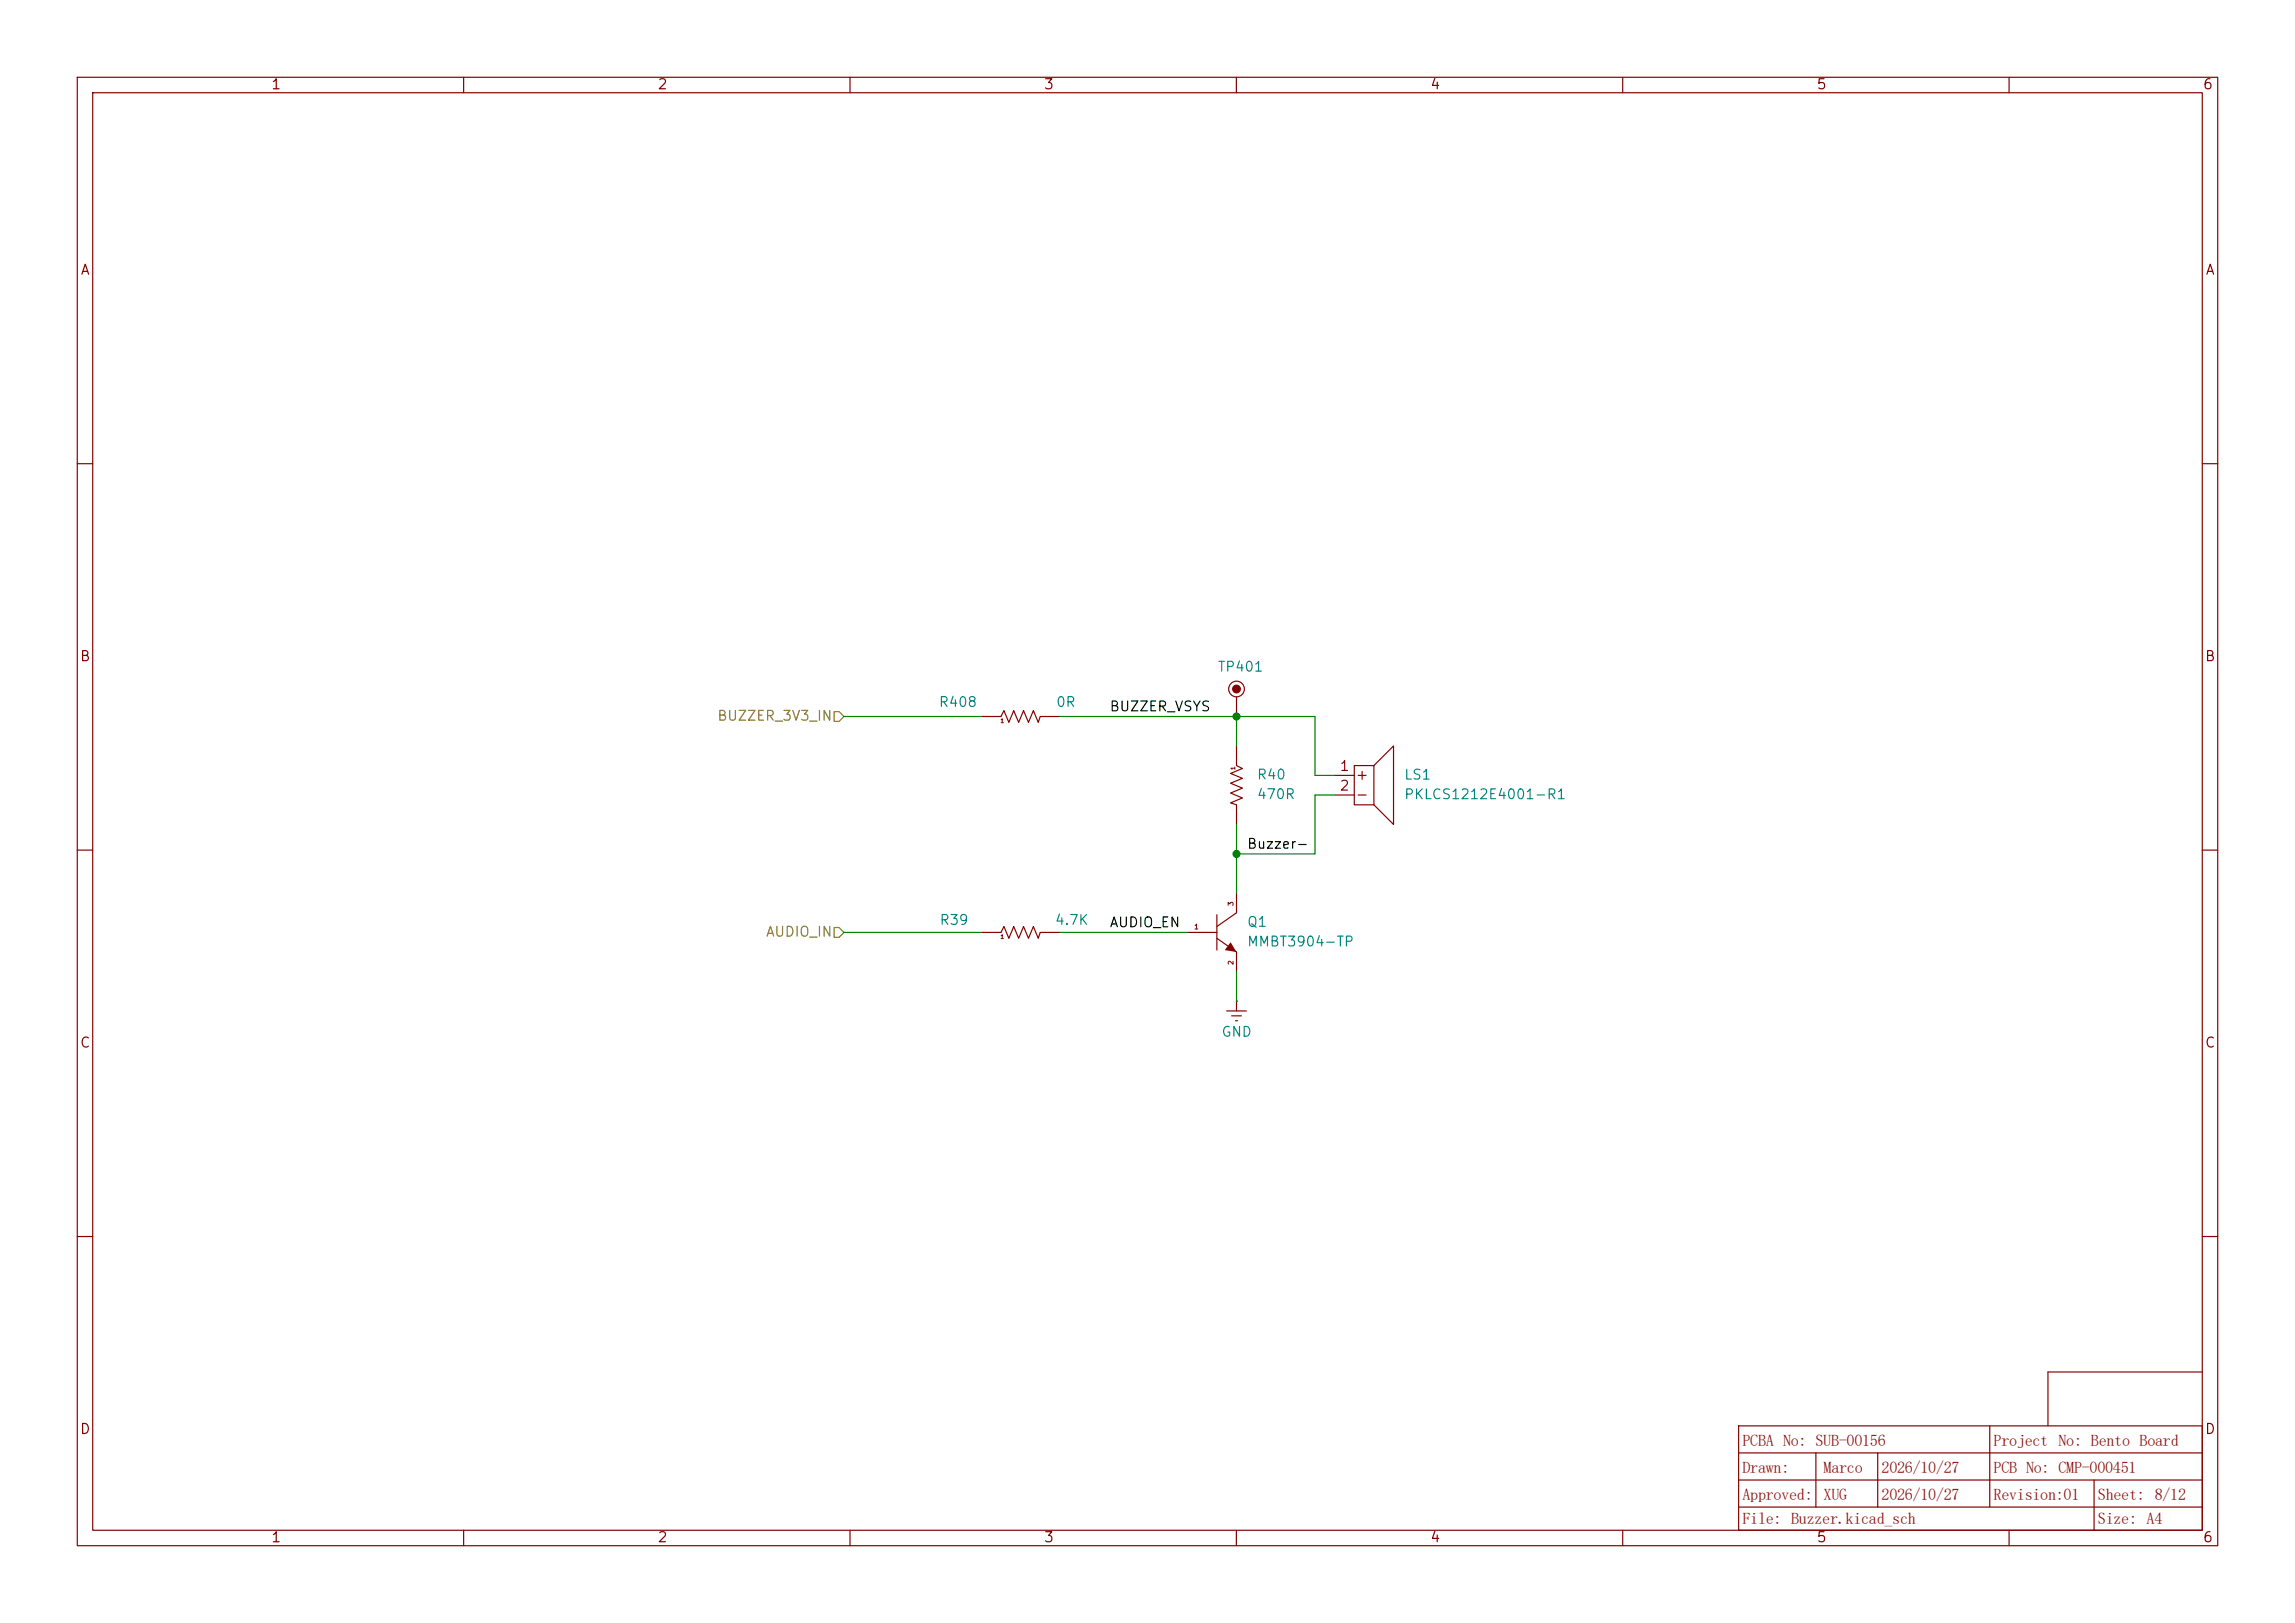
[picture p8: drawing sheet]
<svg xmlns="http://www.w3.org/2000/svg" width="297mm" height="210mm" viewBox="0 0 297 210" stroke-linecap="round" stroke-linejoin="round" font-family="sans-serif">
<defs><g id="words">
<g font-size="2.1" fill="#840000">
<text x="225.5" y="190.5">Drawn:</text>
<text x="225.5" y="187">PCBA No: SUB-00156</text>
<text x="236" y="190.5">Marco</text>
<text x="243.5" y="190.5">2026/10/27</text>
<text x="258" y="187">Project No: Bento Board</text>
<text x="258" y="190.6">PCB No: CMP-000451</text>
<text x="225.5" y="194">Approved:</text>
<text x="225.5" y="197.2">File: Buzzer.kicad_sch</text>
<text x="236" y="194">XUG</text>
<text x="243.5" y="194">2026/10/27</text>
<text x="258" y="194.1">Revision:01</text>
<text x="271.5" y="194">Sheet: 8/12</text>
<text x="271.5" y="197.1">Size: A4</text>
</g>
<g font-size="1.3" fill="#840000">
<text x="35" y="11.9">1</text>
<text x="85" y="11.9">2</text>
<text x="135" y="11.9">3</text>
<text x="185" y="11.9">4</text>
<text x="235" y="11.9">5</text>
<text x="285" y="11.9">6</text>
<text x="10.3" y="35.9">A</text>
<text x="285.3" y="35.9">A</text>
<text x="10.3" y="85.9">B</text>
<text x="285.3" y="85.9">B</text>
<text x="173.3" y="100.1">1</text>
<text x="173.3" y="102.6">2</text>
<text x="10.3" y="135.9">C</text>
<text x="285.3" y="135.9">C</text>
<text x="10.3" y="185.9">D</text>
<text x="285.3" y="185.9">D</text>
<text x="35" y="199.9">1</text>
<text x="85" y="199.9">2</text>
<text x="135" y="199.9">3</text>
<text x="185" y="199.9">4</text>
<text x="235" y="199.9">5</text>
<text x="285" y="199.9">6</text>
</g>
<g font-size="1.3" fill="#008484">
<text x="157.5" y="87.2">TP401</text>
<text x="121.4" y="91.8">R408</text>
<text x="136.6" y="91.8">0R</text>
<text x="162.6" y="101.2">R40</text>
<text x="181.6" y="101.2">LS1</text>
<text x="162.6" y="103.7">470R</text>
<text x="181.6" y="103.7">PKLCS1212E4001-R1</text>
<text x="121.5" y="120">R39</text>
<text x="136.4" y="120">4.7K</text>
<text x="161.3" y="120.2">Q1</text>
<text x="161.3" y="122.8">MMBT3904-TP</text>
<text x="158" y="134.5">GND</text>
</g>
<g font-size="1.3" fill="#848400">
<text x="92.7" y="93.6">BUZZER_3V3_IN</text>
<text x="99" y="121.5">AUDIO_IN</text>
</g>
<g font-size="1.3">
<text x="143.5" y="92.4">BUZZER_VSYS</text>
<text x="161.3" y="110.1">Buzzer-</text>
<text x="143.5" y="120.3">AUDIO_EN</text>
</g>
<g font-size=".6" fill="#840000">
<text x="159.8" y="117.3" transform="rotate(-90 159.8 117.3)">3</text>
<text x="154.5" y="120.4">1</text>
<text x="159.8" y="124.9" transform="rotate(-90 159.8 124.9)">2</text>
</g>
<g font-size=".5" fill="#840000">
<text x="129.4" y="93.7">1</text>
<text x="160" y="99.7" transform="rotate(-90 160 99.7)">1</text>
<text x="129.4" y="121.6">1</text>
</g>
</g></defs>
<path d="M0 0h297v210h-297z" fill="#fff" stroke="#fff" stroke-width=".13"/>
<g fill="none" stroke="#840000" stroke-width=".15">
<path d="M10 10h277v190h-277zM12 12h273v186h-273zM60 10v2M110 10v2M160 10v2M210 10v2M260 10v2M10 60h2M285 60h2M10 110h2M157.5 118.4v4.5M160 118.1l-2.5 1.8"/>
<path d="M285 110h2M156.2 120.7h1.3M157.5 121.4l2.5 1.8M10 160h2M285 177.5h-20v7M285 160h2M60 198v2M110 198v2M160 198v2M210 198v2M225 184.5h60v13.5h-60zM225 195h60"/>
<path d="M225 191.5h60M225 188h60M235 188v7M243 188v7M257.5 184.5v10.5M260 198v2M271 191.5v6.5"/>
</g>
<path d="M159.3 121.9l.7 1.3-1.5-.3z" fill="#840000"/>
<g fill="none" stroke="#840000" stroke-width=".15">
<path d="M127 92.7h2.5l.4-.8 .7 1.6 .6-1.6 .6 1.6 .7-1.6 .6 1.6 .6-1.6 .7 1.6 .2-.8h2.6M160 96.5v2.6l.8 .3-1.5 .7 1.5 .6-1.5 .6 1.5 .7-1.5 .6 1.5 .7-1.5 .6 .7 .2v2.6M160 90.2v2.5M175.3 99.1h2.5v5h-2.5zM176.3 99.8v1M177.8 99.1l2.5-2.6v10.2l-2.5-2.6M160 115.6v2.5M172.7 100.3h2.6M172.7 102.9h2.6M175.8 100.3h1M175.8 102.9h1M127 120.7h2.5l.4-.8 .7 1.5 .6-1.5 .6 1.5 .7-1.5 .6 1.5 .6-1.5 .7 1.5 .2-.7h2.6"/>
<path d="M153.7 120.7h2.5M158.7 130.8h2.6M159.4 131.4h1.3M159.9 132.1h.2M160 129.5h.1M160 123.2v2.5M160 129.5v1.3"/>
<circle cx="160" cy="89.2" r="1.02"/>
</g>
<circle cx="160" cy="89.2" r=".51" fill="#840000" stroke="#840000" stroke-width=".13"/>
<path d="M107.9 92.1h.7l.6 .6-.6 .6h-.7zM107.9 120h.7l.6 .7-.6 .6h-.7z" fill="none" stroke="#848400" stroke-width=".15"/>
<path d="M109.2 92.7h17.8M137.2 92.7h33v7.6h2.5M160 92.7v3.8M160 106.7v8.9M172.7 102.9h-2.5v7.6h-10.2M109.2 120.7h17.8M137.2 120.7h16.5M160 125.7v3.8" fill="none" stroke="#008400" stroke-width=".15"/>
<g fill="#008400" stroke="#008400" stroke-width=".13">
<circle cx="160" cy="110.5" r=".46"/>
<circle cx="160" cy="92.7" r=".46"/>
</g>
<use href="#words"/>
</svg>
